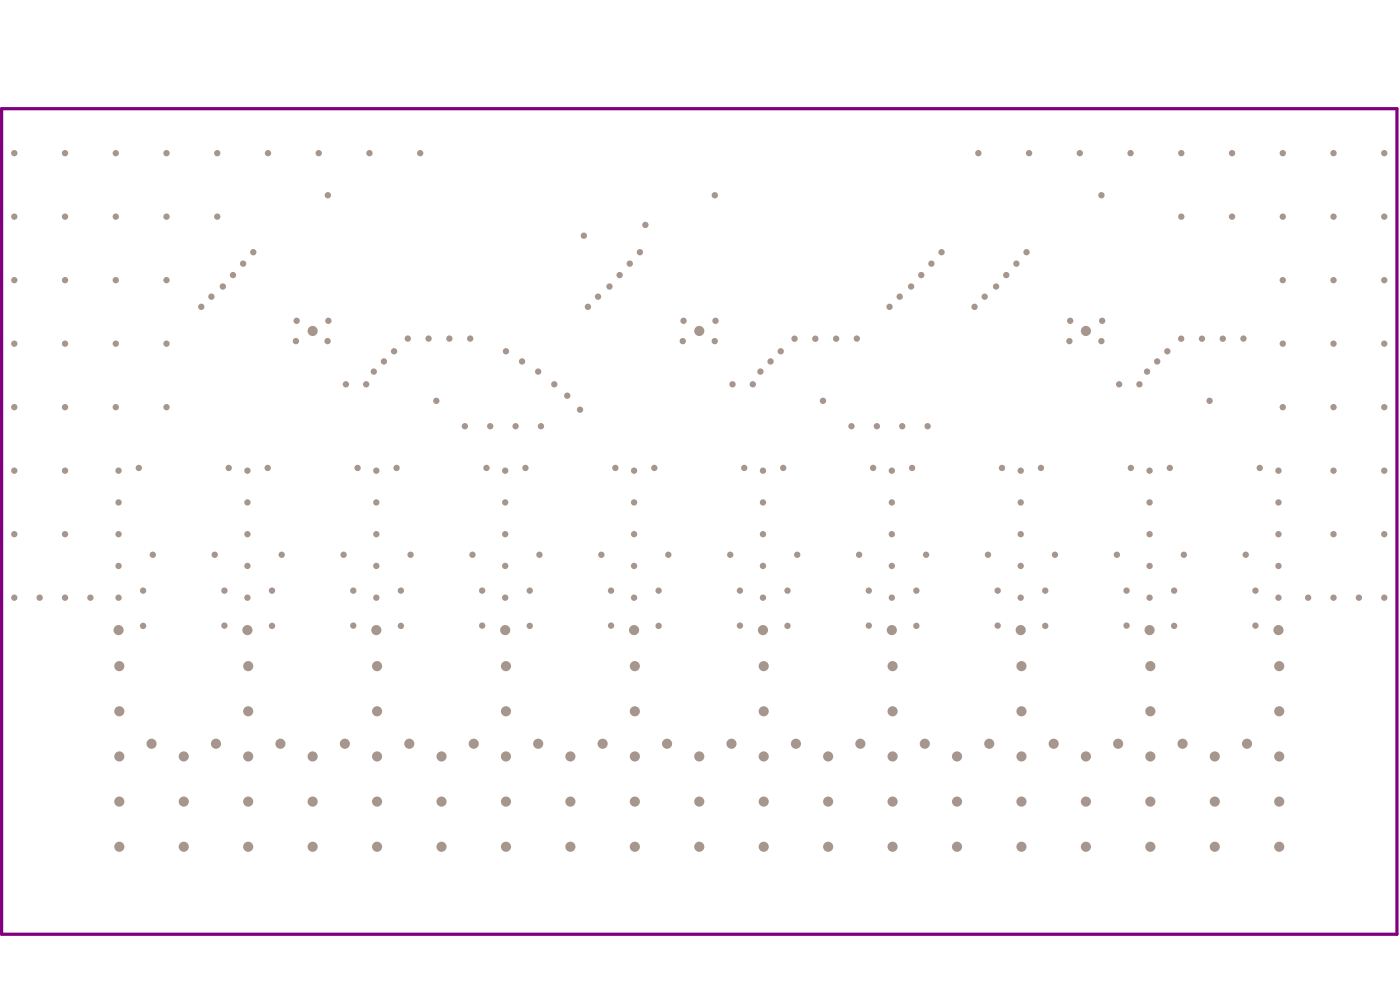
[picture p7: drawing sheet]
<svg xmlns="http://www.w3.org/2000/svg" width="367mm" height="262mm" viewBox="0 0 367 262" stroke-linecap="round" stroke-linejoin="round" font-family="sans-serif">
<path d="M.4 28.5h366v216.5h-366z" fill="none" stroke="#800080" stroke-width=".84"/>
<g fill="#a6968d">
<circle cx="335.4" cy="165.2" r="1.33"/>
<circle cx="301.6" cy="165.2" r="1.33"/>
<circle cx="267.7" cy="165.2" r="1.33"/>
<circle cx="233.9" cy="165.2" r="1.33"/>
<circle cx="31.1" cy="165.2" r="1.33"/>
<circle cx="98.7" cy="165.2" r="1.33"/>
<circle cx="64.9" cy="165.2" r="1.33"/>
<circle cx="132.5" cy="165.2" r="1.33"/>
<circle cx="166.3" cy="165.2" r="1.33"/>
<circle cx="200.1" cy="165.2" r="1.33"/>
<circle cx="82" cy="86.8" r="1.33"/>
<circle cx="284.9" cy="86.8" r="1.33"/>
<circle cx="183.4" cy="86.8" r="1.33"/>
<circle cx="77.6" cy="89.4" r=".83"/>
<circle cx="77.8" cy="84.1" r=".83"/>
<circle cx="86.1" cy="84.1" r=".83"/>
<circle cx="85.9" cy="89.4" r=".83"/>
<circle cx="179.3" cy="84.1" r=".83"/>
<circle cx="280.7" cy="84.1" r=".83"/>
<circle cx="280.5" cy="89.4" r=".83"/>
<circle cx="179.1" cy="89.4" r=".83"/>
<circle cx="289.1" cy="84.1" r=".83"/>
<circle cx="288.9" cy="89.4" r=".83"/>
<circle cx="187.5" cy="89.4" r=".83"/>
<circle cx="187.7" cy="84.1" r=".83"/>
<circle cx="31.3" cy="186.5" r="1.33"/>
<circle cx="31.3" cy="174.7" r="1.33"/>
<circle cx="65.1" cy="186.5" r="1.33"/>
<circle cx="65.1" cy="174.7" r="1.33"/>
<circle cx="98.9" cy="186.5" r="1.33"/>
<circle cx="98.9" cy="174.7" r="1.33"/>
<circle cx="132.7" cy="186.5" r="1.33"/>
<circle cx="132.7" cy="174.7" r="1.33"/>
<circle cx="166.5" cy="186.5" r="1.33"/>
<circle cx="166.5" cy="174.7" r="1.33"/>
<circle cx="200.3" cy="186.5" r="1.33"/>
<circle cx="200.3" cy="174.7" r="1.33"/>
<circle cx="234.1" cy="186.5" r="1.33"/>
<circle cx="234.1" cy="174.7" r="1.33"/>
<circle cx="335.6" cy="186.5" r="1.33"/>
<circle cx="335.6" cy="174.7" r="1.33"/>
<circle cx="267.9" cy="186.5" r="1.33"/>
<circle cx="267.9" cy="174.7" r="1.33"/>
<circle cx="301.8" cy="174.7" r="1.33"/>
<circle cx="301.8" cy="186.5" r="1.33"/>
<circle cx="335.6" cy="210.2" r="1.33"/>
<circle cx="335.6" cy="222" r="1.33"/>
<circle cx="335.6" cy="198.3" r="1.33"/>
<circle cx="31.3" cy="210.2" r="1.33"/>
<circle cx="31.3" cy="198.3" r="1.33"/>
<circle cx="31.3" cy="222" r="1.33"/>
<circle cx="48.2" cy="198.3" r="1.33"/>
<circle cx="48.2" cy="222" r="1.33"/>
<circle cx="82" cy="198.3" r="1.33"/>
<circle cx="82" cy="222" r="1.33"/>
<circle cx="65.1" cy="222" r="1.33"/>
<circle cx="65.1" cy="198.3" r="1.33"/>
<circle cx="115.8" cy="198.3" r="1.33"/>
<circle cx="115.8" cy="222" r="1.33"/>
<circle cx="98.9" cy="222" r="1.33"/>
<circle cx="98.9" cy="198.3" r="1.33"/>
<circle cx="149.6" cy="198.3" r="1.33"/>
<circle cx="149.6" cy="222" r="1.33"/>
<circle cx="132.7" cy="222" r="1.33"/>
<circle cx="132.7" cy="198.3" r="1.33"/>
<circle cx="183.4" cy="198.3" r="1.33"/>
<circle cx="183.4" cy="222" r="1.33"/>
<circle cx="166.5" cy="222" r="1.33"/>
<circle cx="166.5" cy="198.3" r="1.33"/>
<circle cx="217.2" cy="198.3" r="1.33"/>
<circle cx="217.2" cy="222" r="1.33"/>
<circle cx="200.3" cy="222" r="1.33"/>
<circle cx="200.3" cy="198.3" r="1.33"/>
<circle cx="251" cy="198.3" r="1.33"/>
<circle cx="251" cy="222" r="1.33"/>
<circle cx="234.1" cy="222" r="1.33"/>
<circle cx="234.1" cy="198.3" r="1.33"/>
<circle cx="284.9" cy="198.3" r="1.33"/>
<circle cx="284.9" cy="222" r="1.33"/>
<circle cx="267.9" cy="222" r="1.33"/>
<circle cx="267.9" cy="198.3" r="1.33"/>
<circle cx="301.8" cy="198.3" r="1.33"/>
<circle cx="301.8" cy="222" r="1.33"/>
<circle cx="318.7" cy="222" r="1.33"/>
<circle cx="318.7" cy="198.3" r="1.33"/>
<circle cx="48.2" cy="210.2" r="1.33"/>
<circle cx="65.1" cy="210.2" r="1.33"/>
<circle cx="115.8" cy="210.2" r="1.33"/>
<circle cx="98.9" cy="210.2" r="1.33"/>
<circle cx="82" cy="210.2" r="1.33"/>
<circle cx="166.5" cy="210.2" r="1.33"/>
<circle cx="149.6" cy="210.2" r="1.33"/>
<circle cx="132.7" cy="210.2" r="1.33"/>
<circle cx="217.2" cy="210.2" r="1.33"/>
<circle cx="200.3" cy="210.2" r="1.33"/>
<circle cx="183.4" cy="210.2" r="1.33"/>
<circle cx="267.9" cy="210.2" r="1.33"/>
<circle cx="251" cy="210.2" r="1.33"/>
<circle cx="234.1" cy="210.2" r="1.33"/>
<circle cx="284.9" cy="210.2" r="1.33"/>
<circle cx="301.8" cy="210.2" r="1.33"/>
<circle cx="318.7" cy="210.2" r="1.33"/>
<circle cx="326.8" cy="145.5" r=".83"/>
<circle cx="124.3" cy="195" r="1.33"/>
<circle cx="107.4" cy="195" r="1.33"/>
<circle cx="90.5" cy="195" r="1.33"/>
<circle cx="73.6" cy="195" r="1.33"/>
<circle cx="56.7" cy="195" r="1.33"/>
<circle cx="39.8" cy="195" r="1.33"/>
<circle cx="225.7" cy="195" r="1.33"/>
<circle cx="208.8" cy="195" r="1.33"/>
<circle cx="191.9" cy="195" r="1.33"/>
<circle cx="175" cy="195" r="1.33"/>
<circle cx="158.1" cy="195" r="1.33"/>
<circle cx="141.2" cy="195" r="1.33"/>
<circle cx="242.6" cy="195" r="1.33"/>
<circle cx="259.5" cy="195" r="1.33"/>
<circle cx="276.4" cy="195" r="1.33"/>
<circle cx="293.3" cy="195" r="1.33"/>
<circle cx="310.2" cy="195" r="1.33"/>
<circle cx="327.1" cy="195" r="1.33"/>
<circle cx="261.7" cy="164" r=".83"/>
<circle cx="308" cy="164.1" r=".83"/>
<circle cx="329.3" cy="164" r=".83"/>
<circle cx="274.2" cy="164.1" r=".83"/>
<circle cx="295.5" cy="164" r=".83"/>
<circle cx="240.4" cy="164.1" r=".83"/>
<circle cx="160.3" cy="164" r=".83"/>
<circle cx="206.6" cy="164.1" r=".83"/>
<circle cx="227.9" cy="164" r=".83"/>
<circle cx="172.8" cy="164.1" r=".83"/>
<circle cx="194.1" cy="164" r=".83"/>
<circle cx="139" cy="164.1" r=".83"/>
<circle cx="126.5" cy="164" r=".83"/>
<circle cx="105.2" cy="164.1" r=".83"/>
<circle cx="37.5" cy="164.1" r=".83"/>
<circle cx="58.9" cy="164" r=".83"/>
<circle cx="71.3" cy="164.1" r=".83"/>
<circle cx="92.7" cy="164" r=".83"/>
<circle cx="153.2" cy="61.8" r=".83"/>
<circle cx="141.9" cy="111.8" r=".83"/>
<circle cx="135.2" cy="111.8" r=".83"/>
<circle cx="128.6" cy="111.8" r=".83"/>
<circle cx="121.9" cy="111.8" r=".83"/>
<circle cx="223.4" cy="111.8" r=".83"/>
<circle cx="230" cy="111.8" r=".83"/>
<circle cx="236.7" cy="111.8" r=".83"/>
<circle cx="243.3" cy="111.8" r=".83"/>
<circle cx="256.6" cy="40.2" r=".83"/>
<circle cx="269.9" cy="40.2" r=".83"/>
<circle cx="283.3" cy="40.2" r=".83"/>
<circle cx="296.6" cy="40.2" r=".83"/>
<circle cx="309.9" cy="40.2" r=".83"/>
<circle cx="323.2" cy="40.2" r=".83"/>
<circle cx="309.9" cy="56.8" r=".83"/>
<circle cx="323.2" cy="56.8" r=".83"/>
<circle cx="336.5" cy="40.2" r=".83"/>
<circle cx="336.5" cy="56.8" r=".83"/>
<circle cx="336.5" cy="73.5" r=".83"/>
<circle cx="336.5" cy="90.1" r=".83"/>
<circle cx="336.5" cy="106.8" r=".83"/>
<circle cx="110.2" cy="40.2" r=".83"/>
<circle cx="96.9" cy="40.2" r=".83"/>
<circle cx="83.6" cy="40.2" r=".83"/>
<circle cx="70.3" cy="40.2" r=".83"/>
<circle cx="57" cy="56.8" r=".83"/>
<circle cx="57" cy="40.2" r=".83"/>
<circle cx="43.7" cy="106.8" r=".83"/>
<circle cx="43.7" cy="90.1" r=".83"/>
<circle cx="43.7" cy="73.5" r=".83"/>
<circle cx="43.7" cy="56.8" r=".83"/>
<circle cx="43.7" cy="40.2" r=".83"/>
<circle cx="30.4" cy="40.2" r=".83"/>
<circle cx="30.4" cy="56.8" r=".83"/>
<circle cx="30.4" cy="73.5" r=".83"/>
<circle cx="30.4" cy="90.1" r=".83"/>
<circle cx="30.4" cy="106.8" r=".83"/>
<circle cx="349.8" cy="106.8" r=".83"/>
<circle cx="349.8" cy="56.8" r=".83"/>
<circle cx="349.8" cy="40.2" r=".83"/>
<circle cx="349.8" cy="73.5" r=".83"/>
<circle cx="349.8" cy="90.1" r=".83"/>
<circle cx="349.8" cy="123.4" r=".83"/>
<circle cx="349.8" cy="140.1" r=".83"/>
<circle cx="363.1" cy="106.8" r=".83"/>
<circle cx="363.1" cy="56.8" r=".83"/>
<circle cx="363.1" cy="40.2" r=".83"/>
<circle cx="363.1" cy="73.5" r=".83"/>
<circle cx="363.1" cy="90.1" r=".83"/>
<circle cx="363.1" cy="123.4" r=".83"/>
<circle cx="363.1" cy="140.1" r=".83"/>
<circle cx="17.1" cy="106.8" r=".83"/>
<circle cx="17.1" cy="56.8" r=".83"/>
<circle cx="17.1" cy="40.2" r=".83"/>
<circle cx="17.1" cy="73.5" r=".83"/>
<circle cx="17.1" cy="90.1" r=".83"/>
<circle cx="17.1" cy="123.4" r=".83"/>
<circle cx="17.1" cy="140.1" r=".83"/>
<circle cx="3.7" cy="106.8" r=".83"/>
<circle cx="3.7" cy="56.8" r=".83"/>
<circle cx="3.7" cy="40.2" r=".83"/>
<circle cx="3.7" cy="73.5" r=".83"/>
<circle cx="3.7" cy="90.1" r=".83"/>
<circle cx="3.7" cy="123.4" r=".83"/>
<circle cx="3.7" cy="140.1" r=".83"/>
<circle cx="363.1" cy="156.7" r=".83"/>
<circle cx="356.5" cy="156.7" r=".83"/>
<circle cx="349.8" cy="156.7" r=".83"/>
<circle cx="343.1" cy="156.7" r=".83"/>
<circle cx="3.7" cy="156.7" r=".83"/>
<circle cx="10.4" cy="156.7" r=".83"/>
<circle cx="17.1" cy="156.7" r=".83"/>
<circle cx="23.7" cy="156.7" r=".83"/>
<circle cx="267.7" cy="156.7" r=".83"/>
<circle cx="267.7" cy="140.1" r=".83"/>
<circle cx="267.7" cy="131.7" r=".83"/>
<circle cx="267.7" cy="123.4" r=".83"/>
<circle cx="31.1" cy="123.4" r=".83"/>
<circle cx="31.1" cy="131.7" r=".83"/>
<circle cx="31.1" cy="140.1" r=".83"/>
<circle cx="31.1" cy="148.4" r=".83"/>
<circle cx="31.1" cy="156.7" r=".83"/>
<circle cx="64.9" cy="156.7" r=".83"/>
<circle cx="64.9" cy="148.4" r=".83"/>
<circle cx="64.9" cy="140.1" r=".83"/>
<circle cx="64.9" cy="131.7" r=".83"/>
<circle cx="64.9" cy="123.4" r=".83"/>
<circle cx="98.7" cy="156.7" r=".83"/>
<circle cx="98.7" cy="148.4" r=".83"/>
<circle cx="98.7" cy="140.1" r=".83"/>
<circle cx="98.7" cy="131.7" r=".83"/>
<circle cx="98.7" cy="123.4" r=".83"/>
<circle cx="132.5" cy="156.7" r=".83"/>
<circle cx="132.5" cy="148.4" r=".83"/>
<circle cx="132.5" cy="140.1" r=".83"/>
<circle cx="132.5" cy="131.7" r=".83"/>
<circle cx="132.5" cy="123.4" r=".83"/>
<circle cx="166.3" cy="156.7" r=".83"/>
<circle cx="166.3" cy="148.4" r=".83"/>
<circle cx="166.3" cy="140.1" r=".83"/>
<circle cx="166.3" cy="131.7" r=".83"/>
<circle cx="166.3" cy="123.4" r=".83"/>
<circle cx="200.1" cy="156.7" r=".83"/>
<circle cx="200.1" cy="148.4" r=".83"/>
<circle cx="200.1" cy="140.1" r=".83"/>
<circle cx="200.1" cy="131.7" r=".83"/>
<circle cx="200.1" cy="123.4" r=".83"/>
<circle cx="233.9" cy="156.7" r=".83"/>
<circle cx="233.9" cy="148.4" r=".83"/>
<circle cx="233.9" cy="140.1" r=".83"/>
<circle cx="233.9" cy="131.7" r=".83"/>
<circle cx="233.9" cy="123.4" r=".83"/>
<circle cx="267.7" cy="148.4" r=".83"/>
<circle cx="335.4" cy="156.7" r=".83"/>
<circle cx="335.4" cy="148.4" r=".83"/>
<circle cx="335.4" cy="140.1" r=".83"/>
<circle cx="335.4" cy="131.7" r=".83"/>
<circle cx="335.4" cy="123.4" r=".83"/>
<circle cx="301.6" cy="123.4" r=".83"/>
<circle cx="301.6" cy="131.7" r=".83"/>
<circle cx="301.6" cy="140.1" r=".83"/>
<circle cx="301.6" cy="148.4" r=".83"/>
<circle cx="301.6" cy="156.7" r=".83"/>
<circle cx="169.3" cy="59" r=".83"/>
<circle cx="36.4" cy="122.7" r=".83"/>
<circle cx="60" cy="122.7" r=".83"/>
<circle cx="56.3" cy="145.5" r=".83"/>
<circle cx="40.1" cy="145.5" r=".83"/>
<circle cx="58.9" cy="154.9" r=".83"/>
<circle cx="37.5" cy="154.9" r=".83"/>
<circle cx="70.2" cy="122.7" r=".83"/>
<circle cx="93.8" cy="122.7" r=".83"/>
<circle cx="90.1" cy="145.5" r=".83"/>
<circle cx="73.9" cy="145.5" r=".83"/>
<circle cx="92.7" cy="154.9" r=".83"/>
<circle cx="71.3" cy="154.9" r=".83"/>
<circle cx="104" cy="122.7" r=".83"/>
<circle cx="127.6" cy="122.7" r=".83"/>
<circle cx="123.9" cy="145.5" r=".83"/>
<circle cx="107.7" cy="145.5" r=".83"/>
<circle cx="126.5" cy="154.9" r=".83"/>
<circle cx="105.2" cy="154.9" r=".83"/>
<circle cx="137.8" cy="122.7" r=".83"/>
<circle cx="161.4" cy="122.7" r=".83"/>
<circle cx="157.7" cy="145.5" r=".83"/>
<circle cx="141.5" cy="145.5" r=".83"/>
<circle cx="160.3" cy="154.9" r=".83"/>
<circle cx="139" cy="154.9" r=".83"/>
<circle cx="171.6" cy="122.7" r=".83"/>
<circle cx="195.2" cy="122.7" r=".83"/>
<circle cx="191.5" cy="145.5" r=".83"/>
<circle cx="175.3" cy="145.5" r=".83"/>
<circle cx="194.1" cy="154.9" r=".83"/>
<circle cx="172.8" cy="154.9" r=".83"/>
<circle cx="205.4" cy="122.7" r=".83"/>
<circle cx="229" cy="122.7" r=".83"/>
<circle cx="225.4" cy="145.5" r=".83"/>
<circle cx="209.1" cy="145.5" r=".83"/>
<circle cx="227.9" cy="154.9" r=".83"/>
<circle cx="206.6" cy="154.9" r=".83"/>
<circle cx="239.3" cy="122.7" r=".83"/>
<circle cx="262.8" cy="122.7" r=".83"/>
<circle cx="259.2" cy="145.5" r=".83"/>
<circle cx="242.9" cy="145.5" r=".83"/>
<circle cx="261.7" cy="154.9" r=".83"/>
<circle cx="240.4" cy="154.9" r=".83"/>
<circle cx="273.1" cy="122.7" r=".83"/>
<circle cx="296.6" cy="122.7" r=".83"/>
<circle cx="293" cy="145.5" r=".83"/>
<circle cx="276.7" cy="145.5" r=".83"/>
<circle cx="295.5" cy="154.9" r=".83"/>
<circle cx="274.2" cy="154.9" r=".83"/>
<circle cx="308" cy="154.9" r=".83"/>
<circle cx="329.3" cy="154.9" r=".83"/>
<circle cx="310.5" cy="145.5" r=".83"/>
<circle cx="330.4" cy="122.7" r=".83"/>
<circle cx="306.9" cy="122.7" r=".83"/>
<circle cx="309.8" cy="88.8" r=".83"/>
<circle cx="315.3" cy="88.8" r=".83"/>
<circle cx="320.8" cy="88.8" r=".83"/>
<circle cx="219.3" cy="88.8" r=".83"/>
<circle cx="213.9" cy="88.8" r=".83"/>
<circle cx="208.4" cy="88.8" r=".83"/>
<circle cx="107" cy="88.8" r=".83"/>
<circle cx="112.4" cy="88.8" r=".83"/>
<circle cx="117.9" cy="88.8" r=".83"/>
<circle cx="224.8" cy="88.8" r=".83"/>
<circle cx="326.2" cy="88.8" r=".83"/>
<circle cx="123.3" cy="88.8" r=".83"/>
<circle cx="187.5" cy="51.2" r=".83"/>
<circle cx="192.1" cy="100.8" r=".83"/>
<circle cx="152.2" cy="107.4" r=".83"/>
<circle cx="148.8" cy="103.8" r=".83"/>
<circle cx="145.4" cy="100.8" r=".83"/>
<circle cx="215.9" cy="105.1" r=".83"/>
<circle cx="317.3" cy="105.1" r=".83"/>
<circle cx="114.5" cy="105.1" r=".83"/>
<circle cx="96.1" cy="100.8" r=".83"/>
<circle cx="197.5" cy="100.8" r=".83"/>
<circle cx="132.7" cy="92.1" r=".83"/>
<circle cx="141.2" cy="97.4" r=".83"/>
<circle cx="136.9" cy="94.8" r=".83"/>
<circle cx="100.7" cy="94.8" r=".83"/>
<circle cx="103.4" cy="92.1" r=".83"/>
<circle cx="202.1" cy="94.8" r=".83"/>
<circle cx="204.8" cy="92.1" r=".83"/>
<circle cx="98" cy="97.4" r=".83"/>
<circle cx="199.5" cy="97.4" r=".83"/>
<circle cx="298.9" cy="100.8" r=".83"/>
<circle cx="306.2" cy="92.1" r=".83"/>
<circle cx="303.6" cy="94.8" r=".83"/>
<circle cx="300.9" cy="97.4" r=".83"/>
<circle cx="90.7" cy="100.8" r=".83"/>
<circle cx="293.6" cy="100.8" r=".83"/>
<circle cx="239" cy="75.1" r=".83"/>
<circle cx="247" cy="66.1" r=".83"/>
<circle cx="236" cy="77.8" r=".83"/>
<circle cx="233.3" cy="80.5" r=".83"/>
<circle cx="244.3" cy="69.1" r=".83"/>
<circle cx="241.7" cy="72.1" r=".83"/>
<circle cx="58.5" cy="75.1" r=".83"/>
<circle cx="66.4" cy="66.1" r=".83"/>
<circle cx="55.5" cy="77.8" r=".83"/>
<circle cx="52.8" cy="80.5" r=".83"/>
<circle cx="63.8" cy="69.1" r=".83"/>
<circle cx="61.1" cy="72.1" r=".83"/>
<circle cx="159.9" cy="75.1" r=".83"/>
<circle cx="167.9" cy="66.1" r=".83"/>
<circle cx="156.9" cy="77.8" r=".83"/>
<circle cx="154.2" cy="80.5" r=".83"/>
<circle cx="165.2" cy="69.1" r=".83"/>
<circle cx="162.5" cy="72.1" r=".83"/>
<circle cx="264" cy="72.1" r=".83"/>
<circle cx="266.6" cy="69.1" r=".83"/>
<circle cx="255.6" cy="80.5" r=".83"/>
<circle cx="258.3" cy="77.8" r=".83"/>
<circle cx="269.3" cy="66.1" r=".83"/>
<circle cx="261.3" cy="75.1" r=".83"/>
<circle cx="86" cy="51.2" r=".83"/>
<circle cx="288.9" cy="51.2" r=".83"/>
</g>
</svg>
